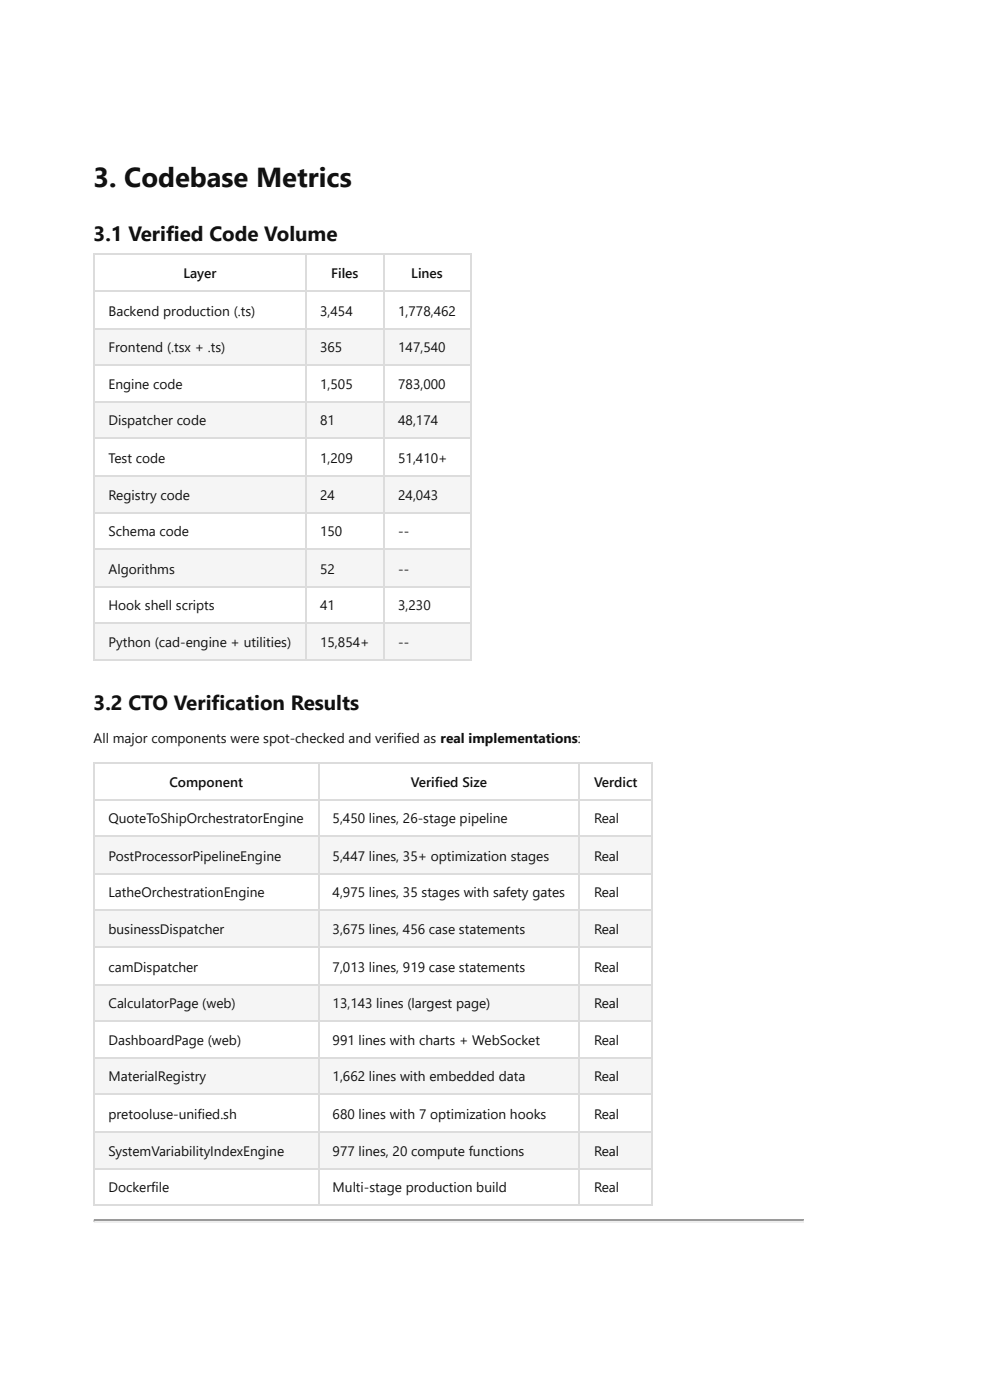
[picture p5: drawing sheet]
<svg xmlns="http://www.w3.org/2000/svg" width="210mm" height="297mm" viewBox="0 0 210 297" stroke-linecap="round" stroke-linejoin="round" font-family="sans-serif">
<defs><g id="words">
<text font-size="5.8" fill="#111" x="19.8" y="39.7">3. Codebase Metrics</text>
<g font-size="4.4" fill="#111">
<text x="19.8" y="51.1">3.1 Verified Code Volume</text>
<text x="19.8" y="150.5">3.2 CTO Verification Results</text>
</g>
<g font-size="2.9" fill="#111">
<text x="38.9" y="59">Layer</text>
<text x="70.3" y="59">Files</text>
<text x="87.3" y="59">Lines</text>
<text x="23" y="66.9">Backend production (.ts)</text>
<text x="67.9" y="66.9">3,454</text>
<text x="84.5" y="66.9">1,778,462</text>
<text x="23" y="74.6">Frontend (.tsx + .ts)</text>
<text x="67.9" y="74.6">365</text>
<text x="84.5" y="74.6">147,540</text>
<text x="23" y="82.6">Engine code</text>
<text x="67.9" y="82.6">1,505</text>
<text x="84.5" y="82.6">783,000</text>
<text x="23" y="90.2">Dispatcher code</text>
<text x="67.9" y="90.2">81</text>
<text x="84.5" y="90.2">48,174</text>
<text x="23" y="98.2">Test code</text>
<text x="67.9" y="98.2">1,209</text>
<text x="84.5" y="98.2">51,410+</text>
<text x="23" y="106.1">Registry code</text>
<text x="67.9" y="106.1">24</text>
<text x="84.5" y="106.1">24,043</text>
<text x="23" y="113.8">Schema code</text>
<text x="67.9" y="113.8">150</text>
<text x="84.5" y="113.8">--</text>
<text x="23" y="121.7">Algorithms</text>
<text x="67.9" y="121.7">52</text>
<text x="84.5" y="121.7">--</text>
<text x="23" y="129.4">Hook shell scripts</text>
<text x="67.9" y="129.4">41</text>
<text x="84.5" y="129.4">3,230</text>
<text x="23" y="137.3">Python (cad-engine + utilities)</text>
<text x="67.9" y="137.3">15,854+</text>
<text x="84.5" y="137.3">--</text>
<text x="19.8" y="157.7">All major components were spot-checked and verified as real implementations:</text>
<text x="35.9" y="167">Component</text>
<text x="87.2" y="167">Verified Size</text>
<text x="126" y="167">Verdict</text>
<text x="23" y="174.6">QuoteToShipOrchestratorEngine</text>
<text x="70.6" y="174.6">5,450 lines, 26-stage pipeline</text>
<text x="126" y="174.6">Real</text>
<text x="23" y="182.6">PostProcessorPipelineEngine</text>
<text x="70.6" y="182.6">5,447 lines, 35+ optimization stages</text>
<text x="126" y="182.6">Real</text>
<text x="23" y="190.2">LatheOrchestrationEngine</text>
<text x="70.6" y="190.2">4,975 lines, 35 stages with safety gates</text>
<text x="126" y="190.2">Real</text>
<text x="23" y="198.2">businessDispatcher</text>
<text x="70.6" y="198.2">3,675 lines, 456 case statements</text>
<text x="126" y="198.2">Real</text>
<text x="23" y="206.1">camDispatcher</text>
<text x="70.6" y="206.1">7,013 lines, 919 case statements</text>
<text x="126" y="206.1">Real</text>
<text x="23" y="213.8">CalculatorPage (web)</text>
<text x="70.6" y="213.8">13,143 lines (largest page)</text>
<text x="126" y="213.8">Real</text>
<text x="23" y="221.7">DashboardPage (web)</text>
<text x="70.6" y="221.7">991 lines with charts + WebSocket</text>
<text x="126" y="221.7">Real</text>
<text x="23" y="229.4">MaterialRegistry</text>
<text x="70.6" y="229.4">1,662 lines with embedded data</text>
<text x="126" y="229.4">Real</text>
<text x="23" y="237.3">pretooluse-unified.sh</text>
<text x="70.6" y="237.3">680 lines with 7 optimization hooks</text>
<text x="126" y="237.3">Real</text>
<text x="23" y="245.3">SystemVariabilityIndexEngine</text>
<text x="70.6" y="245.3">977 lines, 20 compute functions</text>
<text x="126" y="245.3">Real</text>
<text x="23" y="252.9">Dockerfile</text>
<text x="70.6" y="252.9">Multi-stage production build</text>
<text x="126" y="252.9">Real</text>
</g>
</g></defs>
<g fill="#f5f5f5">
<path d="M20.1 69.6h44.7v7.9h-44.7z"/>
<path d="M64.8 69.6h16.7v7.9h-16.7z"/>
<path d="M81.5 69.6h18.2v7.9h-18.2z"/>
</g>
<g fill="#fff">
<path d="M20.1 77.5h44.7v7.7h-44.7z"/>
<path d="M64.8 77.5h16.7v7.7h-16.7z"/>
<path d="M81.5 77.5h18.2v7.7h-18.2z"/>
</g>
<g fill="#f5f5f5">
<path d="M20.1 85.2h44.7v7.9h-44.7z"/>
<path d="M64.8 85.2h16.7v7.9h-16.7z"/>
<path d="M81.5 85.2h18.2v7.9h-18.2z"/>
</g>
<g fill="#fff">
<path d="M20.1 93.1h44.7v8h-44.7z"/>
<path d="M64.8 93.1h16.7v8h-16.7z"/>
<path d="M81.5 93.1h18.2v8h-18.2z"/>
</g>
<g fill="#f5f5f5">
<path d="M20.1 101.1h44.7v7.6h-44.7z"/>
<path d="M64.8 101.1h16.7v7.6h-16.7z"/>
<path d="M81.5 101.1h18.2v7.6h-18.2z"/>
</g>
<g fill="#fff">
<path d="M20.1 108.7h44.7v8h-44.7z"/>
<path d="M64.8 108.7h16.7v8h-16.7z"/>
<path d="M81.5 108.7h18.2v8h-18.2z"/>
</g>
<g fill="#f5f5f5">
<path d="M20.1 116.7h44.7v7.7h-44.7z"/>
<path d="M64.8 116.7h16.7v7.7h-16.7z"/>
<path d="M81.5 116.7h18.2v7.7h-18.2z"/>
</g>
<g fill="#fff">
<path d="M20.1 124.4h44.7v7.9h-44.7z"/>
<path d="M64.8 124.4h16.7v7.9h-16.7z"/>
<path d="M81.5 124.4h18.2v7.9h-18.2z"/>
</g>
<g fill="#f5f5f5">
<path d="M20.1 132.3h44.7v7.7h-44.7z"/>
<path d="M64.8 132.3h16.7v7.7h-16.7z"/>
<path d="M81.5 132.3h18.2v7.7h-18.2z"/>
</g>
<g fill="none" stroke="#dcdcdc" stroke-width=".26">
<path d="M19.8 53.8h80.2M20 53.7v86.5M65 53.7v86.5M81.4 53.7v86.5M99.9 53.7v86.5M19.8 61.8h80.2M19.8 69.7h80.2M19.8 77.4h80.2M19.8 85.3h80.2M19.8 93h80.2M19.8 100.9h80.2M19.8 108.9h80.2"/>
<path d="M19.8 116.5h80.2M19.8 124.5h80.2M19.8 132.2h80.2M19.8 140.1h80.2"/>
</g>
<g fill="#fff">
<path d="M20.1 161.9h47.4v7.7h-47.4z"/>
<path d="M67.5 161.9h55.5v7.7h-55.5z"/>
<path d="M123 161.9h15.4v7.7h-15.4z"/>
<path d="M20.1 169.6h47.4v7.9h-47.4z"/>
<path d="M67.5 169.6h55.5v7.9h-55.5z"/>
<path d="M123 169.6h15.4v7.9h-15.4z"/>
</g>
<g fill="#f5f5f5">
<path d="M20.1 177.5h47.4v7.7h-47.4z"/>
<path d="M67.5 177.5h55.5v7.7h-55.5z"/>
<path d="M123 177.5h15.4v7.7h-15.4z"/>
</g>
<g fill="#fff">
<path d="M20.1 185.2h47.4v7.9h-47.4z"/>
<path d="M67.5 185.2h55.5v7.9h-55.5z"/>
<path d="M123 185.2h15.4v7.9h-15.4z"/>
</g>
<g fill="#f5f5f5">
<path d="M20.1 193.1h47.4v8h-47.4z"/>
<path d="M67.5 193.1h55.5v8h-55.5z"/>
<path d="M123 193.1h15.4v8h-15.4z"/>
</g>
<g fill="#fff">
<path d="M20.1 201.1h47.4v7.7h-47.4z"/>
<path d="M67.5 201.1h55.5v7.7h-55.5z"/>
<path d="M123 201.1h15.4v7.7h-15.4z"/>
</g>
<g fill="#f5f5f5">
<path d="M20.1 208.8h47.4v7.9h-47.4z"/>
<path d="M67.5 208.8h55.5v7.9h-55.5z"/>
<path d="M123 208.8h15.4v7.9h-15.4z"/>
</g>
<g fill="#fff">
<path d="M20.1 216.7h47.4v7.7h-47.4z"/>
<path d="M67.5 216.7h55.5v7.7h-55.5z"/>
<path d="M123 216.7h15.4v7.7h-15.4z"/>
</g>
<g fill="#f5f5f5">
<path d="M20.1 224.4h47.4v7.9h-47.4z"/>
<path d="M67.5 224.4h55.5v7.9h-55.5z"/>
<path d="M123 224.4h15.4v7.9h-15.4z"/>
</g>
<g fill="#fff">
<path d="M20.1 232.3h47.4v7.9h-47.4z"/>
<path d="M67.5 232.3h55.5v7.9h-55.5z"/>
<path d="M123 232.3h15.4v7.9h-15.4z"/>
</g>
<g fill="#f5f5f5">
<path d="M20.1 240.2h47.4v7.7h-47.4z"/>
<path d="M67.5 240.2h55.5v7.7h-55.5z"/>
<path d="M123 240.2h15.4v7.7h-15.4z"/>
</g>
<g fill="#fff">
<path d="M20.1 247.9h47.4v8h-47.4z"/>
<path d="M67.5 247.9h55.5v8h-55.5z"/>
<path d="M123 247.9h15.4v8h-15.4z"/>
</g>
<g fill="none" stroke="#dcdcdc" stroke-width=".26">
<path d="M19.8 161.8h118.6M19.8 169.7h118.6M19.8 177.4h118.6M20 161.7v94.2M67.6 161.7v94.2M122.9 161.7v94.2M138.2 161.7v94.2M19.8 185.3h118.6M19.8 193h118.6M19.8 201h118.6M19.8 208.9h118.6M19.8 216.6h118.6"/>
<path d="M19.8 224.5h118.6M19.8 232.2h118.6M19.8 240.1h118.6M19.8 248h118.6M19.8 255.7h118.6"/>
</g>
<path d="M19.8 258.9h150.7" fill="none" stroke="#9a9a9a" stroke-width=".26"/>
<path d="M19.8 259.2h150.7" fill="none" stroke="#eee" stroke-width=".26"/>
<path d="M170.5 258.8v.5h-.1z" fill="#eee"/>
<path d="M19.8 258.8h.3v.2l-.3 .3z" fill="#9a9a9a"/>
<use href="#words"/>
</svg>
